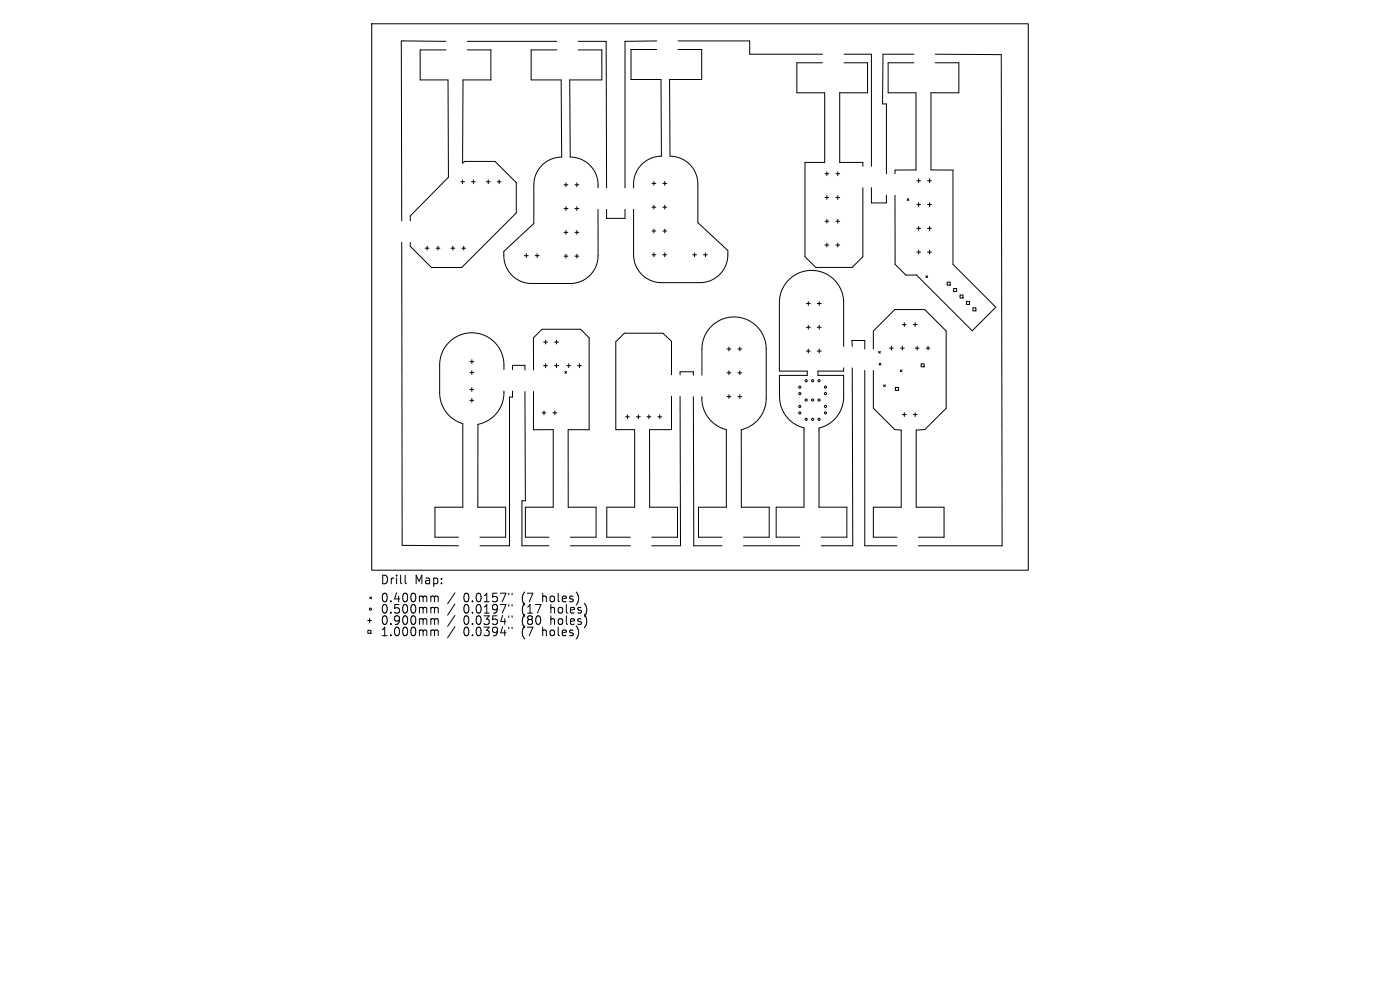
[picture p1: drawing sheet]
<svg xmlns="http://www.w3.org/2000/svg" width="297mm" height="210mm" viewBox="0 0 297 210" stroke-linecap="round" stroke-linejoin="round" font-family="sans-serif">
<defs><g id="words">
<g font-size="2.5">
<text x="80.6" y="124.2">Drill</text>
<text x="87.9" y="124.2">Map:</text>
<text x="80.6" y="128">0.400mm</text>
<text x="80.6" y="130.4">0.500mm</text>
<text x="98.3" y="128">0.0157&quot;</text>
<text x="98.3" y="130.4">0.0197&quot;</text>
<text x="110.8" y="128">(7</text>
<text x="110.8" y="130.4">(17</text>
<text x="115.3" y="128">holes)</text>
<text x="117" y="130.4">holes)</text>
<text x="80.6" y="132.8">0.900mm</text>
<text x="80.6" y="135.2">1.000mm</text>
<text x="98.3" y="132.8">0.0354&quot;</text>
<text x="98.3" y="135.2">0.0394&quot;</text>
<text x="110.8" y="132.8">(80</text>
<text x="110.8" y="135.2">(7</text>
<text x="115.3" y="135.2">holes)</text>
<text x="117" y="132.8">holes)</text>
</g>
</g></defs>
<g fill="none" stroke="#000" stroke-width=".21">
<path d="M78.9 5h139.2v116h-139.2zM94.6 8.8l-9.5-.1 .1 38.2M94.6 10.6h-5.5v6.4h5.9l.1 20.6-8.1 8.2v1.1M99.1 8.8h19M99.1 10.6h5v6.4h-5.9l-.1 17.6 .5-.4h6.4l4.5 4.5v6.5l-11.5 11.5h-6.5l-4.5-4.5v-.8M118.1 10.6h-5.4v6.4h6.3l.2 16.3a5.9 5.9 0 0 0-6 5.9v8.2l-6.3 5.9a6 6 0 0 0 5.9 6.8h8.2a5.9 5.9 0 0 0 5.9-5.9v-9.8M122.7 10.6h5v6.4h-6.8l.1 16.3a5.9 5.9 0 0 1 5.9 6.6M122.7 8.8h5.9l.1 31.1M139.3 10.5h-5.4v6.4h6.3l.1 16.2a6 6 0 0 0-5.9 6.8M139.3 8.7l-6.7 .1v31.1M143.9 10.5h5v6.4h-6.9l.1 16.2a5.9 5.9 0 0 1 5.9 5.9v8.2l6.4 5.9a6 6 0 0 1-5.9 6.9h-8.2a5.9 5.9 0 0 1-5.9-6v-9.6M143.9 8.7h15.1v2.8h15.5"/>
<path d="M174.5 13.3h-5.5v6.4h6v14.8h-4.2v20l2.2 2.2h7.8l2.2-2.2v-14.7M179 11.5h5.9v23.8M179 13.3h5v6.4h-5.9v14.8h4.9v.8M193.9 11.5h-6.6l-.1 10.5h.8v14.9M193.9 13.3h-5.5v6.4h5.9v16.3l-4.4 .1v.8M198.4 11.5l14 .1 .2 104.2h-17.8M198.4 13.3h5v6.4h-5.9v16.3l4.7 .1v20l9.1 9.1-5 5-11.9-11.9h-2.2l-2.3-2.2v-14.7M97.7 38.6h.8M98.1 38.1v.9M100 38.6h.8M100.4 38.1v.9M103.2 38.6h.8"/>
<path d="M103.6 38.1v.9M105.5 38.6h.8M105.9 38.1v.9M119.7 39.2h.8M120.1 38.8v.8M122 39.2h.8M122.4 38.8v.8M138.3 38.9h.8M138.7 38.5v.8M140.6 38.9h.8M141 38.5v.8M175 36.8h.8"/>
<path d="M175.4 36.4v.9M177.3 36.8h.8M177.7 36.4v.9M184.9 39.8v3.2h3.1v-1.6M194.5 38.3h.8M194.9 37.9v.9M196.8 38.3h.8M197.2 37.9v.9M85.2 51.4l.1 64.3 12 .1M90.2 52.6h.8M90.6 52.2v.9M92.5 52.6h.8"/>
<path d="M92.9 52.2v.9M95.7 52.6h.8M96.1 52.2v.9M98 52.6h.8M98.4 52.2v.9M111.2 54.2h.8M111.6 53.8v.8M113.5 54.2h.9M113.9 53.8v.8M119.7 44.2h.8M119.7 49.3h.8M119.7 54.3h.8"/>
<path d="M120.1 43.8v.9M120.1 48.9v.8M120.1 53.9v.8M122 44.2h.8M122 49.3h.8M122 54.3h.8M122.4 43.8v.9M122.4 48.9v.8M122.4 53.9v.8M128.7 44.4v1.9h3.9v-1.9M138.3 44h.8M138.3 49h.8"/>
<path d="M138.3 54h.8M138.7 43.5v.9M138.7 48.6v.8M138.7 53.6v.9M140.6 44h.8M140.6 49h.8M140.6 54h.8M141 43.5v.9M141 48.6v.8M141 53.6v.9M146.9 54h.9M147.4 53.6v.9"/>
<path d="M149.3 54h.8M149.7 53.6v.9M175 41.9h.8M175 46.9h.8M175 52h.8M175.4 41.5v.8M175.4 46.5v.8M175.4 51.6v.8M177.3 41.9h.8M177.3 46.9h.8M177.3 52h.8M177.7 41.5v.8"/>
<path d="M177.7 46.5v.8M177.7 51.6v.8M192.5 42.2l.3 .3M192.8 42.2l-.3 .3M194.5 43.4h.8M194.5 48.4h.8M194.5 53.5h.8M194.9 43v.8M194.9 48v.8M194.9 53.1v.8M196.4 58.5l.4 .4M196.8 58.5l-.4 .4"/>
<path d="M196.8 43.4h.8M196.8 48.4h.8M196.8 53.5h.8M197.2 43v.8M197.2 48v.8M197.2 53.1v.8M200.9 59.8h.7v.7h-.7zM99.7 76.7h.8M99.7 79h.8M100.1 76.3v.8M100.1 78.6v.8M106.9 78.4a6.9 6.9 0 0 0-6.3-7.8 6.9 6.9 0 0 0-7.3 6.8v5.9a6.8 6.8 0 0 0 4.9 6.6v17.7h-5.9v6.4h5"/>
<path d="M108.7 78.4v-.9h2.7v1M113.2 78.5v-6.8l1.8-1.9h8.2l1.8 1.9v19.5l-4.5-.1v16.5h6v6.4h-5.5M115.3 72.6h.9M115.3 77.6h.9M115.7 72.2v.8M115.7 77.2v.8M117.6 72.6h.9M117.6 77.6h.9M118.1 72.2v.8M118.1 77.2v.8M119.8 78.8l.4 .4M120.2 78.8l-.4 .4"/>
<path d="M120.2 77.6h.9M120.6 77.2v.8M122.5 77.6h.9M123 77.2v.8M142.5 79.5v-7.1l-1.9-1.7h-8.1l-1.9 1.8v18.6h4v16.5h-5.9v6.4h5M144.3 79.5v-.6h2.8v.7M148.9 79.6v-5.6a6.8 6.8 0 0 1 6.8-6.8 6.8 6.8 0 0 1 6.8 6.8v10.5a6.8 6.8 0 0 1-5.2 6.6v16.5h5.9v6.4h-5.5M154.2 74h.8M154.2 79.1h.8M154.6 73.6v.8M154.6 78.7v.8M156.5 74h.9"/>
<path d="M156.5 79.1h.9M156.9 73.6v.8M156.9 78.7v.8M171.1 64.4h.8M171.1 69.4h.8M171.1 74.5h.8M171.5 64v.8M171.5 69v.8M171.5 74.1v.8M173.4 64.4h.8M173.4 69.4h.8M173.4 74.5h.8"/>
<path d="M173.8 64v.8M173.8 69v.8M173.8 74.1v.8M179 73.5v-9.3a6.8 6.8 0 0 0-6.8-6.8 6.8 6.8 0 0 0-6.9 6.8v14.5h6v.9h-6l.1 4.6a6.8 6.8 0 0 0 5.2 6.6v16.8h-5.9v6.3h5M179 78v.7h-5.5v.9h5.5v4.6a6.8 6.8 0 0 1-5.2 6.6v16.8h5.9v6.3h-5.5M180.8 78l.1 37.8h-6.7M180.8 73.5l-.1-1.3h2.8v1.8M183.5 78.6v37.2h6.8M185.3 78.6v8l4.5 4.5 1.4 .1v16.4h-5.9v6.4h5M185.3 74v-3.8l4.5-4.5h6.4l4.5 4.5v16.4l-4.5 4.5-1.8 .1v16.4h5.9v6.4h-5.5M186.4 74.5l.4 .4M186.5 77.1l.4 .3"/>
<path d="M186.8 74.5l-.4 .4M186.9 77.1l-.4 .3M188.7 73.9h.8M189.1 73.4v.9M191 78.5l.4 .3M191 73.9h.8M191.4 78.5l-.4 .3M191.4 73.4v.9M191.4 68.9h.9M191.8 68.4v.9M193.7 68.9h.9M194.2 68.4v.9"/>
<path d="M194.2 73.9h.8M194.6 73.4v.9M195.4 77.2h.7v.6h-.7zM196.5 73.9h.8M196.9 73.4v.9M202.3 61.2h.6v.7h-.6zM203.7 62.6h.6v.6h-.6zM205 63.9h.7v.7h-.7zM206.4 65.3h.6v.6h-.6zM99.7 82.6h.8M99.7 84.9h.8M100.1 82.2v.8"/>
<path d="M100.1 84.5v.8M106.9 83a6.8 6.8 0 0 1-5.5 7v17.6h5.9v6.4h-5.5M108.7 83v1.2h-.6v31.6h-6.3M111.4 83l.1 23.2h-.8v9.6h5.8M113.2 83v8.2l4.2-.1v16.5h-5.9v6.4h5M115 87.6h.8M115.4 87.2v.8M117.3 87.6h.8M117.7 87.2v.8M132.7 88.4h.8M133.1 88v.8M135 88.4h.8"/>
<path d="M135.4 88v.8M137.3 88.4h.8M137.7 88v.8M139.6 88.4h.8M140 88v.8M142.5 84v7.1h-4.7v16.5h5.9v6.4h-5.4M144.3 84l.1 31.8h-6.1M147.1 84.1l.1 31.7h6M148.9 84.1a6.8 6.8 0 0 0 5.2 7v16.5h-5.9v6.4h5M154.2 84.1h.8M154.6 83.7v.8M156.5 84.1h.9"/>
<path d="M156.9 83.7v.8M187.5 81.6l.3 .4M187.8 81.6l-.3 .4M190 82.2h.6v.6h-.6zM191.4 87.9h.9M191.8 87.5v.9M193.7 87.9h.9M194.2 87.5v.9M121 115.8h12.7M169.7 115.8h-12M78 131.6h.8M78 133.7h.7v.6h-.7z"/>
<path d="M78.4 131.2v.8M78.5 126.6l.3 .4M78.8 126.6l-.3 .4M85.9 122v1.6l.3 .2M91.7 126.4l.4 .1 .1 .2M91.7 128.8l.4 .1 .1 .2M91.7 131.2l.4 .1 .1 .2M91.7 133.6h.2l.3 .3M92.2 126.7l.2-.3 .5 .1 .1 1.2M92.2 126.7v1M92.2 129.1v1M92.2 131.5v1"/>
<path d="M92.2 133.9v1M92.2 129.1l.2-.3 .5 .1 .1 1.2M92.2 131.5l.2-.3 .5 .1 .1 1.2M92.2 133.9l.2-.3 .5 .1 .1 1.2M96.5 125.7l-1.5 2.4M96.5 128.1l-1.5 2.4M96.5 130.5l-1.5 2.4M96.5 132.9l-1.5 2.4M107.9 125.8v.4M107.9 128.2v.4M107.9 130.6v.4M107.9 133v.4"/>
<path d="M108.6 125.8v.4M108.6 128.2v.4M108.6 130.6v.4M108.6 133v.4"/>
<circle cx="169.7" cy="87.6" r=".23"/>
<circle cx="169.7" cy="86.2" r=".23"/>
<circle cx="169.7" cy="83.5" r=".23"/>
<circle cx="169.7" cy="82.1" r=".23"/>
<circle cx="171" cy="84.9" r=".23"/>
<circle cx="171" cy="80.8" r=".23"/>
<circle cx="171" cy="88.9" r=".23"/>
<circle cx="172.4" cy="84.9" r=".23"/>
<circle cx="172.4" cy="80.8" r=".23"/>
<circle cx="172.4" cy="88.9" r=".23"/>
<circle cx="173.8" cy="84.9" r=".23"/>
<circle cx="173.8" cy="88.9" r=".23"/>
<circle cx="173.8" cy="80.8" r=".23"/>
<circle cx="175.1" cy="87.6" r=".23"/>
<circle cx="175.1" cy="86.2" r=".23"/>
<circle cx="175.1" cy="83.5" r=".23"/>
<circle cx="175.1" cy="82.1" r=".23"/>
<circle cx="78.6" cy="129.2" r=".23"/>
</g>
<use href="#words"/>
</svg>
